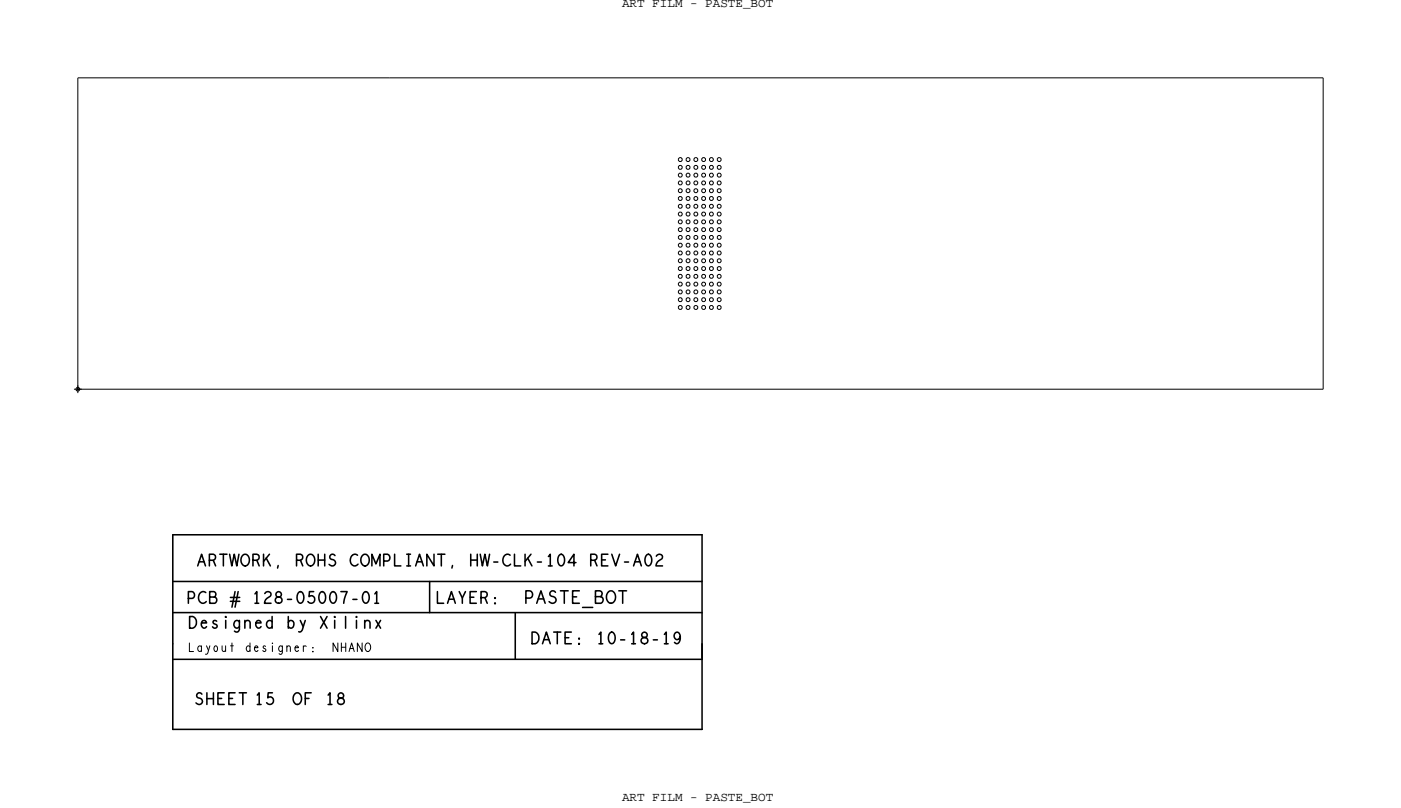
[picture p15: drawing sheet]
<svg xmlns="http://www.w3.org/2000/svg" width="229mm" height="132mm" viewBox="0 0 229 132" stroke-linecap="round" stroke-linejoin="round" font-family="sans-serif">
<defs><g id="words">
<g font-size="2.1">
<text x="101.5" y="1.2">ART FILM - PASTE_BOT</text>
<text x="101.5" y="130.6">ART FILM - PASTE_BOT</text>
</g>
<g font-size="1.9">
<text x="32.1" y="92.3">ARTWORK,</text>
<text x="37.7" y="98.4">#</text>
<text x="71.1" y="98.4">LAYER:</text>
<text x="30.7" y="102.5">Designed</text>
<text x="46.9" y="102.5">by</text>
<text x="52.3" y="102.5">Xilinx</text>
<text x="86.6" y="105">DATE:</text>
<text x="97.3" y="105">10-18-19</text>
</g>
<g font-size="1.4">
<text x="30.7" y="106.3">Layout</text>
<text x="40" y="106.3">designer:</text>
</g>
</g></defs>
<!-- layer: Board Outline -->
<path d="M12.7 12.7h203.2v50.8h-203.2z" fill="none" stroke="#000" stroke-width=".16"/>
<!-- layer: Nets -->
<g fill="none" stroke="#000" stroke-width=".16">
<path d="M110.8 25.8l.2-.1 .2 .1v.5l-.2 .1-.2-.1zM110.8 29.6l.2-.1 .2 .1v.5l-.2 .1-.2-.1zM110.8 28.4l.2-.1 .2 .1v.4l-.2 .1-.2-.1zM110.8 27.1l.2-.1 .2 .1v.4l-.2 .1-.2-.1zM110.8 32.2l.2-.1 .2 .1v.4l-.2 .1-.2-.1zM110.8 30.9l.2-.1 .2 .1v.4l-.2 .1-.2-.1zM110.8 34.7l.2-.1 .2 .1v.4l-.2 .1-.2-.1zM110.8 33.4l.2-.1 .2 .1v.5l-.2 .1-.2-.1zM110.8 38.5l.2-.1 .2 .1v.5l-.2 .1-.2-.1zM110.8 37.2l.2-.1 .2 .1v.5l-.2 .1-.2-.1zM110.8 36l.2-.1 .2 .1v.4l-.2 .1-.2-.1zM110.8 39.8l.2-.1 .2 .1v.4l-.2 .1-.2-.1z"/>
<path d="M112 32.2l.3-.1 .2 .1v.4l-.2 .1-.3-.1zM112 30.9l.3-.1 .2 .1v.4l-.2 .1-.3-.1zM112 39.8l.3-.1 .2 .1v.4l-.2 .1-.3-.1zM112 36l.3-.1 .2 .1v.4l-.2 .1-.3-.1zM112 25.8l.3-.1 .2 .1v.5l-.2 .1-.3-.1zM112 29.6l.3-.1 .2 .1v.5l-.2 .1-.3-.1zM112 33.4l.3-.1 .2 .1v.5l-.2 .1-.3-.1zM112 38.5l.3-.1 .2 .1v.5l-.2 .1-.3-.1zM112 37.2l.3-.1 .2 .1v.5l-.2 .1-.3-.1zM112 34.7l.3-.1 .2 .1v.4l-.2 .1-.3-.1zM112 27.1l.3-.1 .2 .1v.4l-.2 .1-.3-.1zM112 28.4l.3-.1 .2 .1v.4l-.2 .1-.3-.1z"/>
<path d="M113.3 32.2l.2-.1 .3 .1v.4l-.3 .1-.2-.1zM113.3 30.9l.2-.1 .3 .1v.4l-.3 .1-.2-.1zM113.3 39.8l.2-.1 .3 .1v.4l-.3 .1-.2-.1zM113.3 25.8l.2-.1 .3 .1v.5l-.3 .1-.2-.1zM113.3 29.6l.2-.1 .3 .1v.5l-.3 .1-.2-.1zM113.3 28.4l.2-.1 .3 .1v.4l-.3 .1-.2-.1zM113.3 27.1l.2-.1 .3 .1v.4l-.3 .1-.2-.1zM113.3 34.7l.2-.1 .3 .1v.4l-.3 .1-.2-.1zM113.3 33.4l.2-.1 .3 .1v.5l-.3 .1-.2-.1zM113.3 38.5l.2-.1 .3 .1v.5l-.3 .1-.2-.1zM113.3 37.2l.2-.1 .3 .1v.5l-.3 .1-.2-.1zM113.3 36l.2-.1 .3 .1v.4l-.3 .1-.2-.1z"/>
<path d="M114.6 25.8l.2-.1 .3 .1v.5l-.3 .1-.2-.1zM114.6 29.6l.2-.1 .3 .1v.5l-.3 .1-.2-.1zM114.6 28.4l.2-.1 .3 .1v.4l-.3 .1-.2-.1zM114.6 27.1l.2-.1 .3 .1v.4l-.3 .1-.2-.1zM114.6 32.2l.2-.1 .3 .1v.4l-.3 .1-.2-.1zM114.6 30.9l.2-.1 .3 .1v.4l-.3 .1-.2-.1zM114.6 34.7l.2-.1 .3 .1v.4l-.3 .1-.2-.1zM114.6 33.4l.2-.1 .3 .1v.5l-.3 .1-.2-.1zM114.6 38.5l.2-.1 .3 .1v.5l-.3 .1-.2-.1zM114.6 37.2l.2-.1 .3 .1v.5l-.3 .1-.2-.1zM114.6 36l.2-.1 .3 .1v.4l-.3 .1-.2-.1zM114.6 39.8l.2-.1 .3 .1v.4l-.3 .1-.2-.1z"/>
<path d="M115.8 39.8l.3-.1 .2 .1v.4l-.2 .1-.3-.1zM115.8 25.8l.3-.1 .2 .1v.5l-.2 .1-.3-.1zM115.8 29.6l.3-.1 .2 .1v.5l-.2 .1-.3-.1zM115.8 33.4l.3-.1 .2 .1v.5l-.2 .1-.3-.1zM115.8 38.5l.3-.1 .2 .1v.5l-.2 .1-.3-.1zM115.8 37.2l.3-.1 .2 .1v.5l-.2 .1-.3-.1zM115.8 32.2l.3-.1 .2 .1v.4l-.2 .1-.3-.1zM115.8 30.9l.3-.1 .2 .1v.4l-.2 .1-.3-.1zM115.8 34.7l.3-.1 .2 .1v.4l-.2 .1-.3-.1zM115.8 36l.3-.1 .2 .1v.4l-.2 .1-.3-.1zM115.8 27.1l.3-.1 .2 .1v.4l-.2 .1-.3-.1zM115.8 28.4l.3-.1 .2 .1v.4l-.2 .1-.3-.1z"/>
<path d="M117.1 25.8l.3-.1 .2 .1v.5l-.2 .1-.3-.1zM117.1 29.6l.3-.1 .2 .1v.5l-.2 .1-.3-.1zM117.1 28.4l.3-.1 .2 .1v.4l-.2 .1-.3-.1zM117.1 27.1l.3-.1 .2 .1v.4l-.2 .1-.3-.1zM117.1 32.2l.3-.1 .2 .1v.4l-.2 .1-.3-.1zM117.1 30.9l.3-.1 .2 .1v.4l-.2 .1-.3-.1zM117.1 34.7l.3-.1 .2 .1v.4l-.2 .1-.3-.1zM117.1 33.4l.3-.1 .2 .1v.5l-.2 .1-.3-.1zM117.1 38.5l.3-.1 .2 .1v.5l-.2 .1-.3-.1zM117.1 37.2l.3-.1 .2 .1v.5l-.2 .1-.3-.1zM117.1 36l.3-.1 .2 .1v.4l-.2 .1-.3-.1zM117.1 39.8l.3-.1 .2 .1v.4l-.2 .1-.3-.1z"/>
<path d="M110.8 41.1l.2-.1 .2 .1v.4l-.2 .1-.2-.1zM110.8 44.9l.2-.1 .2 .1v.4l-.2 .1-.2-.1zM110.8 43.6l.2-.1 .2 .1v.4l-.2 .1-.2-.1zM110.8 42.3l.2-.1 .2 .1v.5l-.2 .1-.2-.1zM110.8 47.4l.2-.1 .2 .1v.4l-.2 .1-.2-.1zM110.8 46.1l.2-.1 .2 .1v.5l-.2 .1-.2-.1zM110.8 49.9l.2-.1 .2 .1v.5l-.2 .1-.2-.1zM110.8 48.7l.2-.1 .2 .1v.4l-.2 .1-.2-.1zM112 41.1l.3-.1 .2 .1v.4l-.2 .1-.3-.1zM112 43.6l.3-.1 .2 .1v.4l-.2 .1-.3-.1zM112 44.9l.3-.1 .2 .1v.4l-.2 .1-.3-.1zM112 42.3l.3-.1 .2 .1v.5l-.2 .1-.3-.1z"/>
<path d="M112 46.1l.3-.1 .2 .1v.5l-.2 .1-.3-.1zM112 49.9l.3-.1 .2 .1v.5l-.2 .1-.3-.1zM112 48.7l.3-.1 .2 .1v.4l-.2 .1-.3-.1zM112 47.4l.3-.1 .2 .1v.4l-.2 .1-.3-.1zM113.3 41.1l.2-.1 .3 .1v.4l-.3 .1-.2-.1zM113.3 44.9l.2-.1 .3 .1v.4l-.3 .1-.2-.1zM113.3 43.6l.2-.1 .3 .1v.4l-.3 .1-.2-.1zM113.3 42.3l.2-.1 .3 .1v.5l-.3 .1-.2-.1zM113.3 47.4l.2-.1 .3 .1v.4l-.3 .1-.2-.1zM113.3 46.1l.2-.1 .3 .1v.5l-.3 .1-.2-.1zM113.3 49.9l.2-.1 .3 .1v.5l-.3 .1-.2-.1zM113.3 48.7l.2-.1 .3 .1v.4l-.3 .1-.2-.1z"/>
<path d="M114.6 41.1l.2-.1 .3 .1v.4l-.3 .1-.2-.1zM114.6 44.9l.2-.1 .3 .1v.4l-.3 .1-.2-.1zM114.6 43.6l.2-.1 .3 .1v.4l-.3 .1-.2-.1zM114.6 42.3l.2-.1 .3 .1v.5l-.3 .1-.2-.1zM114.6 47.4l.2-.1 .3 .1v.4l-.3 .1-.2-.1zM114.6 46.1l.2-.1 .3 .1v.5l-.3 .1-.2-.1zM114.6 49.9l.2-.1 .3 .1v.5l-.3 .1-.2-.1zM114.6 48.7l.2-.1 .3 .1v.4l-.3 .1-.2-.1zM115.8 41.1l.3-.1 .2 .1v.4l-.2 .1-.3-.1zM115.8 43.6l.3-.1 .2 .1v.4l-.2 .1-.3-.1zM115.8 44.9l.3-.1 .2 .1v.4l-.2 .1-.3-.1zM115.8 42.3l.3-.1 .2 .1v.5l-.2 .1-.3-.1z"/>
<path d="M115.8 46.1l.3-.1 .2 .1v.5l-.2 .1-.3-.1zM115.8 49.9l.3-.1 .2 .1v.5l-.2 .1-.3-.1zM115.8 47.4l.3-.1 .2 .1v.4l-.2 .1-.3-.1zM115.8 48.7l.3-.1 .2 .1v.4l-.2 .1-.3-.1zM117.1 41.1l.3-.1 .2 .1v.4l-.2 .1-.3-.1zM117.1 44.9l.3-.1 .2 .1v.4l-.2 .1-.3-.1zM117.1 43.6l.3-.1 .2 .1v.4l-.2 .1-.3-.1zM117.1 42.3l.3-.1 .2 .1v.5l-.2 .1-.3-.1zM117.1 47.4l.3-.1 .2 .1v.4l-.2 .1-.3-.1zM117.1 46.1l.3-.1 .2 .1v.5l-.2 .1-.3-.1zM117.1 49.9l.3-.1 .2 .1v.5l-.2 .1-.3-.1zM117.1 48.7l.3-.1 .2 .1v.4l-.2 .1-.3-.1z"/>
</g>
<!-- layer: Text -->
<g fill="none" stroke="#000" stroke-width=".25">
<path d="M30.7 97.6h.6a.58 .58 0 0 0 .5-.5 .58 .58 0 0 0-.5-.6h-.6v1.9M32.3 92.3l.6-1.9 .6 1.9M33.6 96.7a.79 .79 0 0 0-.9 0 .79 .79 0 0 0-.3 .9 .72 .72 0 0 0 .4 .7 .72 .72 0 0 0 .9-.2M34.2 91.4h.6a.51 .51 0 0 0 .4-.5 .51 .51 0 0 0-.4-.5h-.6v1.9M34.2 97.4h.8a.54 .54 0 0 1 .4 .5 .54 .54 0 0 1-.3 .5h-.9v-1.9h.7a.5 .5 0 0 1 .3 .4 .5 .5 0 0 1-.2 .5M35.9 90.4h1.1M36.4 90.4v1.9M37.5 90.4l.3 1.9 .4-1.9 .4 1.9 .4-1.9M38.4 96.5l-.6 2.6M38.9 96.5l-.5 2.6M39.6 90.6a.74 .74 0 0 1 .9 .1 .74 .74 0 0 1 .2 .8 .7 .7 0 0 1-.7 .8 .7 .7 0 0 1-.7-.8l.1-.5zM41.3 91.4h.6a.51 .51 0 0 0 .4-.5 .51 .51 0 0 0-.4-.5h-.6v1.9"/>
<path d="M41.6 96.9l.3-.4v1.9M41.6 98.4h.6M43 90.4v1.9M43.2 96.8a.5 .5 0 0 1 .7-.3 .5 .5 0 0 1 .2 .8 1.29 1.29 0 0 0-.9 1.1h1M44 90.4l-1 1.2M45.1 96.7a.44 .44 0 0 0 0 .6 .44 .44 0 0 0 .5 .1 .52 .52 0 0 1 .3 .8 .52 .52 0 0 1-.9 0 .52 .52 0 0 1 .3-.8 .45 .45 0 0 0 .6-.3 .45 .45 0 0 0-.2-.5 .45 .45 0 0 0-.6 .1zM46.9 97.8h.7M48.4 91.4h.6a.51 .51 0 0 0 .4-.5 .51 .51 0 0 0-.4-.5h-.6v1.9M48.8 96.6a.69 .69 0 0 1 .8 .9v.3a.55 .55 0 0 1-.6 .6 .55 .55 0 0 1-.5-.6v-.6zM49 91.4l.4 .9M50.3 90.6a.74 .74 0 0 1 .9 .1 .74 .74 0 0 1 .2 .8 .7 .7 0 0 1-.7 .8 .7 .7 0 0 1-.7-.8v-.5zM51.2 96.5h-.7l-.1 .8a.6 .6 0 0 1 .9 .2 .6 .6 0 0 1-.2 .9 .6 .6 0 0 1-.9-.3"/>
<path d="M51.9 91.4h1.1M51.9 90.4v1.9M52.4 96.6a.69 .69 0 0 1 .7 .9v.3a.55 .55 0 0 1-.5 .6 .55 .55 0 0 1-.6-.6v-.6zM53 90.4v1.9M54.2 96.6a.69 .69 0 0 1 .7 .9v.3a.55 .55 0 0 1-.5 .6 .55 .55 0 0 1-.6-.6v-.6zM54.7 90.6a.45 .45 0 0 0-.7-.1 .45 .45 0 0 0 .1 .7 .57 .57 0 0 1 .6 .4 .57 .57 0 0 1-.3 .7 .57 .57 0 0 1-.7-.2M55.6 96.5h1l-.4 1.2-.1 .7M57.6 97.8h.6M58.3 90.6a.79 .79 0 0 0-.9 0 .79 .79 0 0 0-.3 .9 .72 .72 0 0 0 .5 .7 .72 .72 0 0 0 .8-.2M59.2 90.6a.74 .74 0 0 1 .8 .1 .74 .74 0 0 1 .2 .8 .7 .7 0 0 1-.6 .8 .7 .7 0 0 1-.7-.8v-.5zM59.5 96.6a.69 .69 0 0 1 .7 .9v.3a.55 .55 0 0 1-.5 .6 .55 .55 0 0 1-.5-.6v-.6zM60.7 92.3v-1.9l.6 1.6 .7-1.6v1.9"/>
<path d="M61.2 96.9l.3-.4v1.9M61.2 98.4h.6M62.6 91.5h.6a.58 .58 0 0 0 .4-.5 .58 .58 0 0 0-.4-.6h-.6v1.9M64.4 90.4v1.9h1M66.4 92.3h.6M66.4 90.4h.6M66.7 90.4v1.9M67.8 92.3l.7-1.9 .6 1.9M68 91.7h.9M70.8 90.4v1.9l-1.2-1.9v1.9M71.4 96.5v1.9h1M71.4 90.4h1.2"/>
<path d="M72 90.4v1.9M73 98.4l.7-1.9 .6 1.9M73.8 92.3l-.1 .4M74.9 96.5l.5 1.1v.8M75.9 96.5l-.5 1.1M76.8 91.4h1.1M76.8 90.4v1.9M77.7 96.5h-1v1.9h1M77.9 90.4v1.9M78.4 90.4l.3 1.9 .4-1.9 .4 1.9 .4-1.9M78.5 97.5h.6a.51 .51 0 0 0 .4-.5 .51 .51 0 0 0-.4-.5h-.6v1.9M80.6 91.7h.6"/>
<path d="M83.2 90.6a.79 .79 0 0 0-.9 0 .79 .79 0 0 0-.3 .9 .72 .72 0 0 0 .5 .7 .72 .72 0 0 0 .8-.2M83.9 90.4v1.9h1.1M85.7 90.4v1.9M85.8 97.6h.7a.62 .62 0 0 0 .4-.6 .62 .62 0 0 0-.4-.6h-.7v2M86.1 91.1l.7 1.2M86.6 90.4l-.9 1.2M87.6 98.4l.7-2 .7 2M87.7 91.7h.6M87.8 97.7h.9M89.5 90.8l.3-.4v1.9M89.5 92.3h.6M90.6 96.6a.48 .48 0 0 0-.7-.1 .48 .48 0 0 0 .1 .8 .6 .6 0 0 1 .7 .4 .6 .6 0 0 1-.4 .7l-.7-.2"/>
<path d="M91.4 90.5a.69 .69 0 0 1 .7 .9v.3a.55 .55 0 0 1-.5 .6 .55 .55 0 0 1-.6-.6v-.6zM91.4 96.4h1.3M92.1 96.4v2M93.4 97.4h.7M94 91.8h-1.3l.9-1.4v1.9M94.5 96.4h-1.1v2h1.1M95.1 99.1h1.6M96.4 91.4h.6a.51 .51 0 0 0 .4-.5 .51 .51 0 0 0-.4-.5h-.6v1.9M97 91.4l.4 .9M97.2 97.3h.8a.57 .57 0 0 1 .4 .6 .57 .57 0 0 1-.3 .5h-.9v-2h.7a.53 .53 0 0 1 .4 .4 .53 .53 0 0 1-.3 .5M98.2 91.3h.6M99.2 90.4h-1v1.9h1"/>
<path d="M99.3 96.6a.8 .8 0 0 1 .9 0 .8 .8 0 0 1 .2 .9 .75 .75 0 0 1-.7 .9 .75 .75 0 0 1-.7-.9v-.5zM99.8 90.4l.7 1.9 .6-1.9M101 96.4h1.2M101.6 96.4v2M101.9 91.7h.7M103.4 92.3l.6-1.9 .6 1.9M103.6 91.7h.8M105.6 90.5a.69 .69 0 0 1 .7 .9v.3a.55 .55 0 0 1-.5 .6 .55 .55 0 0 1-.5-.6v-.6zM107.1 90.7a.5 .5 0 0 1 .7-.3 .5 .5 0 0 1 .2 .8 1.29 1.29 0 0 0-1 1.1h1.1M32.9 113.3a.45 .45 0 0 0-.7-.2 .45 .45 0 0 0 .1 .8 .57 .57 0 0 1 .7 .3 .57 .57 0 0 1-.3 .7 .57 .57 0 0 1-.7-.2M33.8 114h1M33.8 113v1.9"/>
<path d="M34.8 113v1.9M35.6 114h.6M36.6 113h-1v1.9h1M37.3 114h.6M38.4 113h-1.1v1.9h1.1M39 113h1.2M39.6 113v1.9M42 113.4l.3-.4v1.9M42 114.9h.6M44.4 113h-.6l-.1 .9a.6 .6 0 0 1 .8 .1 .6 .6 0 0 1-.2 .9 .6 .6 0 0 1-.8-.3M47 100.6v1.9M48.1 113.2a.74 .74 0 0 1 .9 .1 .74 .74 0 0 1 .2 .8 .7 .7 0 0 1-.7 .8 .7 .7 0 0 1-.7-.8l.1-.5z"/>
<path d="M49.8 114h.6M50.8 113h-1v1.9M53.5 113.4l.3-.4v1.9M53.5 114.9h.7M55.2 113.3a.44 .44 0 0 0 .1 .5 .44 .44 0 0 0 .5 .1 .52 .52 0 0 1 .2 .8 .52 .52 0 0 1-.8 0 .52 .52 0 0 1 .3-.8 .45 .45 0 0 0 .6-.2 .45 .45 0 0 0-.3-.6 .45 .45 0 0 0-.6 .2zM86.8 103.1a.96 .96 0 0 1 1.1 1 .96 .96 0 0 1-1.1 .9zM88.5 105l.7-1.9 .6 1.9M90.3 103.1h1.2M90.9 103.1v1.9M93.2 103.1h-1v1.9h1M97.7 103.5l.3-.4v1.9M99.6 103.2a.69 .69 0 0 1 .8 .9v.3a.55 .55 0 0 1-.6 .6 .55 .55 0 0 1-.5-.6v-.6z"/>
<path d="M103.1 103.5l.3-.4v1.9M104.8 103.3a.44 .44 0 0 0 0 .6 .44 .44 0 0 0 .5 .1 .52 .52 0 0 1 .3 .8 .52 .52 0 0 1-.9 0 .52 .52 0 0 1 .3-.8 .45 .45 0 0 0 .6-.3 .45 .45 0 0 0-.2-.5 .45 .45 0 0 0-.6 .1zM108.4 103.5l.3-.4v1.9M111 103.9l-.2 .2a.55 .55 0 0 1-.7 0 .55 .55 0 0 1 0-.8 .4 .4 0 0 1 .7 0l.2 .6a.77 .77 0 0 1-.8 1.1l-.1-.2"/>
</g>
<path d="M30.9 104.9v1.4h.7M37.8 104.9v1.4M55.1 104.9v1.4l-.8-1.4v1.4M55.7 105.6h.7M55.7 104.9v1.4M56.4 104.9v1.4M57 106.3l.4-1.4 .4 1.4M57.1 105.8h.5M59.1 104.9v1.4l-.8-1.4v1.4M59.8 105a.51 .51 0 0 1 .6 .1 .51 .51 0 0 1 .1 .6 .48 .48 0 0 1-.5 .6 .48 .48 0 0 1-.4-.6z" fill="none" stroke="#000" stroke-width=".16"/>
<!-- layer: Drawing Origin -->
<path d="M12.1 63.5h1.2M12.5 63.3l.2-.1 .2 .1v.4l-.2 .1-.2-.1zM12.7 62.9v1.2" fill="none" stroke="#000" stroke-width=".16"/>
<!-- layer: All Others -->
<path d="M28.2 94.9h86.4M28.2 99.9h86.4M28.2 87.2h86.4v31.8h-86.4zM70.1 94.9v5M84.1 99.9v7.7M28.2 107.6h86.4" fill="none" stroke="#000" stroke-width=".25"/>
<use href="#words"/>
</svg>
